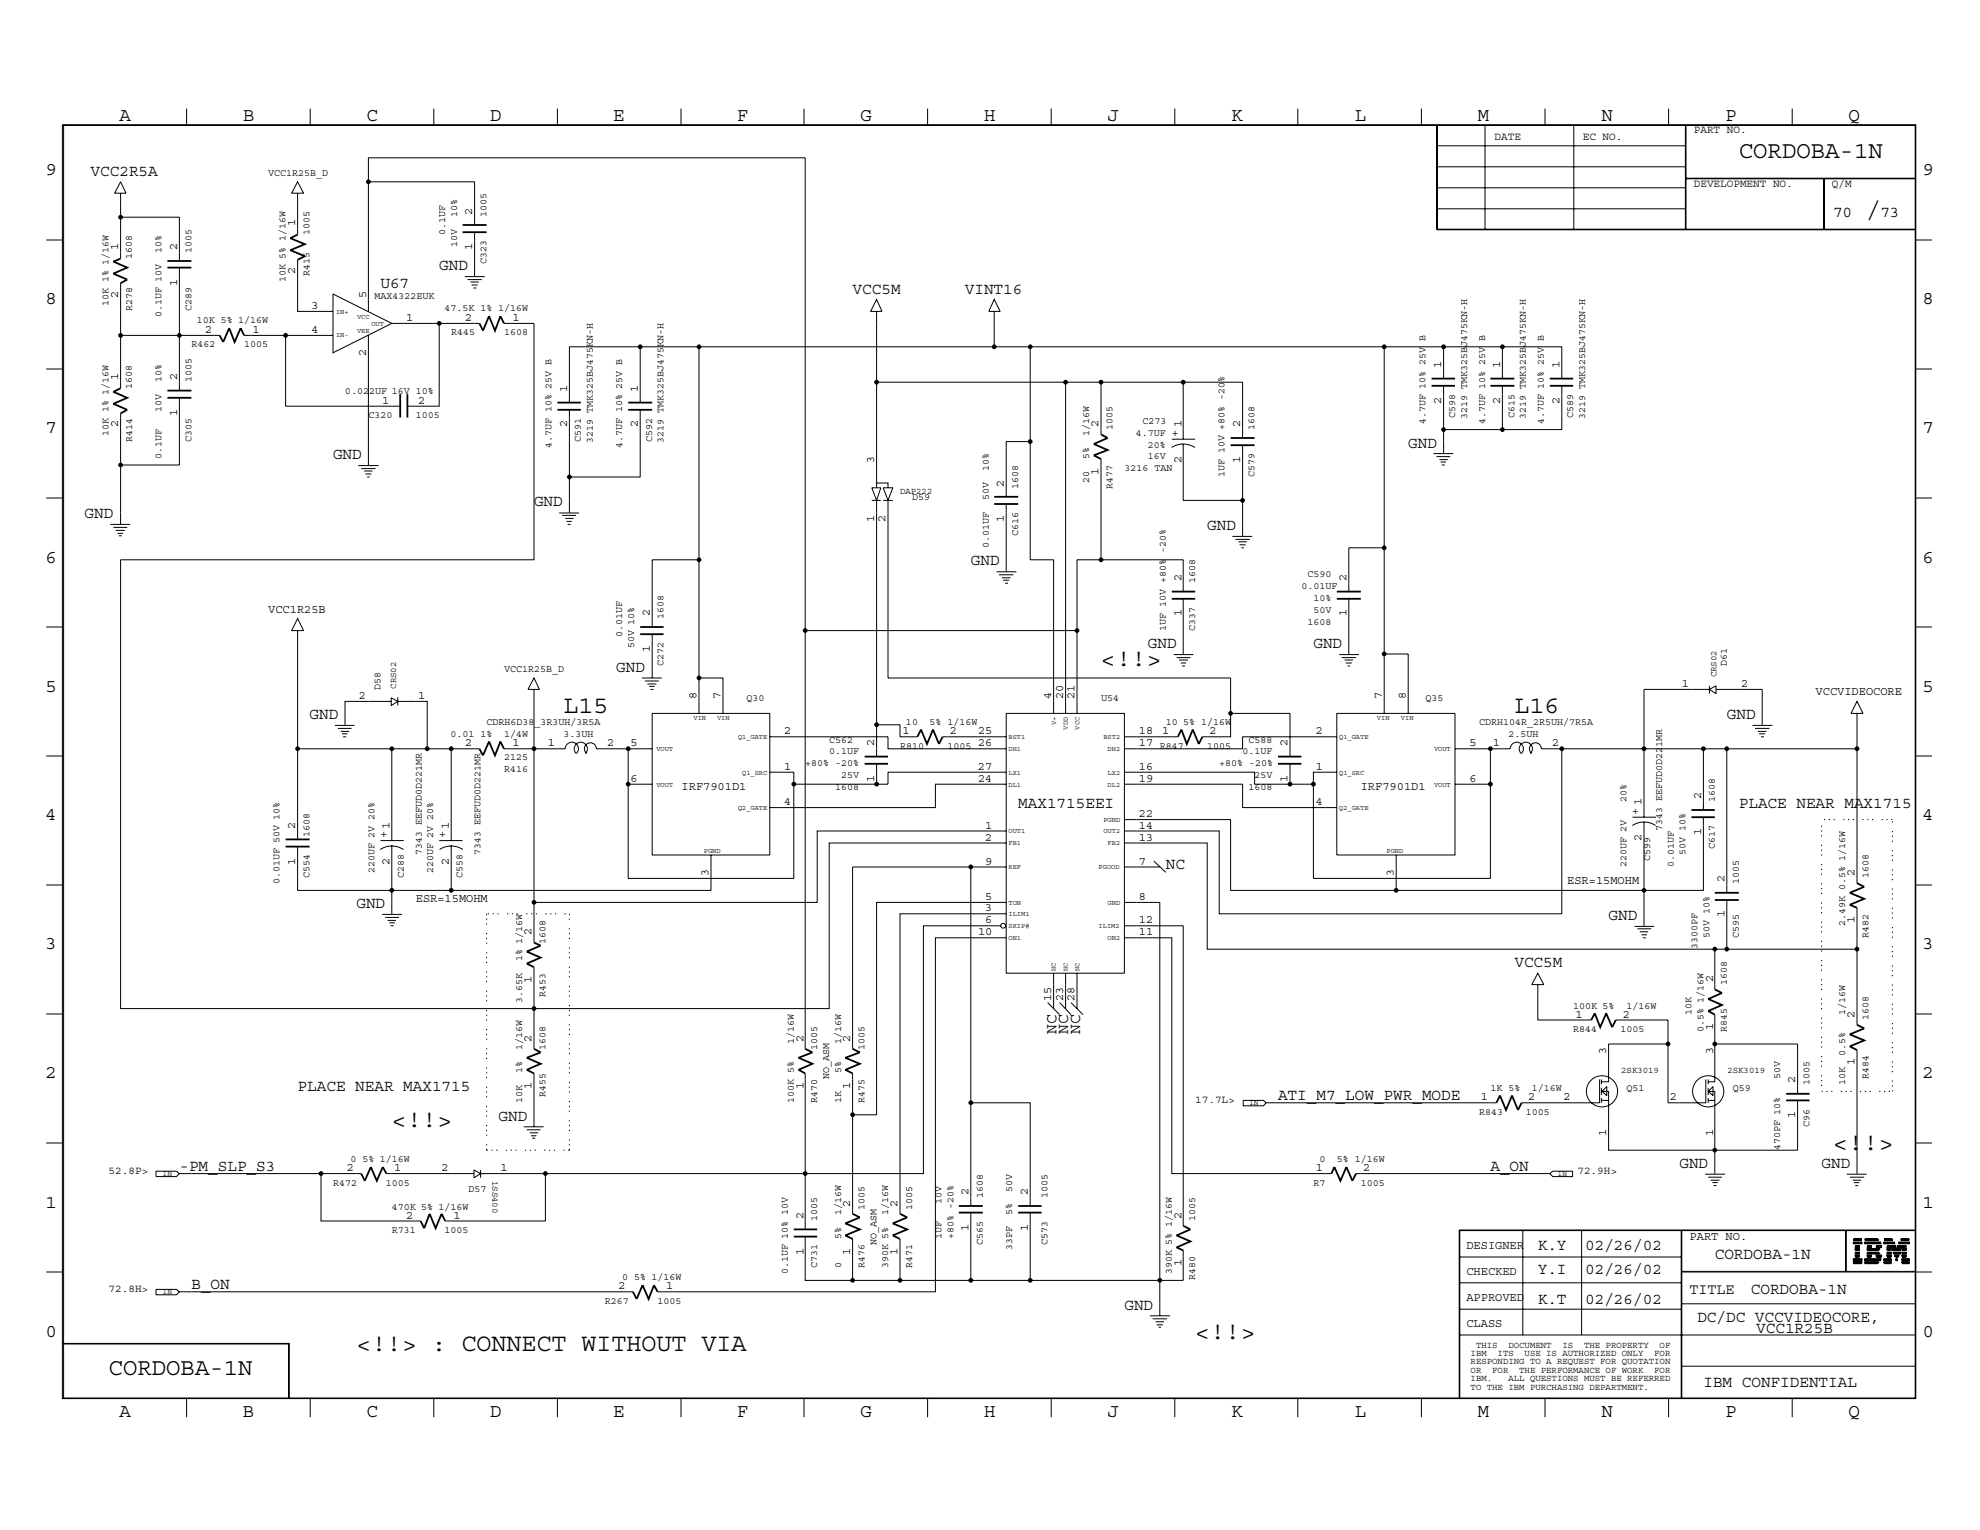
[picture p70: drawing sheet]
<svg xmlns="http://www.w3.org/2000/svg" width="279mm" height="216mm" viewBox="0 0 279 216" stroke-linecap="round" stroke-linejoin="round" font-family="sans-serif">
<defs><g id="words">
<g font-size="3.5">
<text x="155.4" y="94">&lt;!!&gt;</text>
<text x="79.5" y="100.7">L15</text>
<text x="213.7" y="100.7">L16</text>
<text x="55.3" y="159">&lt;!!&gt;</text>
<text x="258.7" y="162.3">&lt;!!&gt;</text>
<text x="50.3" y="190.7">&lt;!!&gt; : CONNECT WITHOUT VIA</text>
<text x="168.7" y="189">&lt;!!&gt;</text>
</g>
<g font-size="3.4">
<text x="245.4" y="22.3">CORDOBA-1N</text>
<text x="263.4" y="30.6">/</text>
<text x="15.3" y="194">CORDOBA-1N</text>
</g>
<g font-size="2.7">
<text x="16.8" y="17">A</text>
<text x="34.3" y="17">B</text>
<text x="51.7" y="17">C</text>
<text x="69.2" y="17">D</text>
<text x="86.5" y="17">E</text>
<text x="104" y="17">F</text>
<text x="121.4" y="17">G</text>
<text x="138.9" y="17">H</text>
<text x="156.3" y="17">J</text>
<text x="173.7" y="17">K</text>
<text x="191.2" y="17">L</text>
<text x="208.5" y="17">M</text>
<text x="226" y="17">N</text>
<text x="243.4" y="17">P</text>
<text x="260.9" y="17">Q</text>
<text x="6.4" y="24.7">9</text>
<text x="271.3" y="24.7">9</text>
<text x="6.4" y="42.9">8</text>
<text x="271.3" y="42.9">8</text>
<text x="6.4" y="61.1">7</text>
<text x="271.3" y="61.1">7</text>
<text x="6.4" y="79.4">6</text>
<text x="271.3" y="79.4">6</text>
<text x="6.4" y="97.6">5</text>
<text x="271.3" y="97.6">5</text>
<text x="6.4" y="115.7">4</text>
<text x="271.3" y="115.7">4</text>
<text x="6.4" y="133.9">3</text>
<text x="271.3" y="133.9">3</text>
<text x="6.4" y="152.1">2</text>
<text x="271.3" y="152.1">2</text>
<text x="6.4" y="170.4">1</text>
<text x="271.3" y="170.4">1</text>
<text x="6.4" y="188.6">0</text>
<text x="271.3" y="188.6">0</text>
<text x="16.8" y="200">A</text>
<text x="34.3" y="200">B</text>
<text x="51.7" y="200">C</text>
<text x="69.2" y="200">D</text>
<text x="86.5" y="200">E</text>
<text x="104" y="200">F</text>
<text x="121.4" y="200">G</text>
<text x="138.9" y="200">H</text>
<text x="156.3" y="200">J</text>
<text x="173.7" y="200">K</text>
<text x="191.2" y="200">L</text>
<text x="208.5" y="200">M</text>
<text x="226" y="200">N</text>
<text x="243.4" y="200">P</text>
<text x="260.9" y="200">Q</text>
</g>
<g font-size="2.3">
<text x="12.8" y="24.8">VCC2R5A</text>
<text x="258.7" y="30.6">70</text>
<text x="265.3" y="30.6">73</text>
<text x="53.7" y="40.6">U67</text>
<text x="62" y="38.1">GND</text>
<text x="120.3" y="41.5">VCC5M</text>
<text x="136.1" y="41.5">VINT16</text>
<text x="47" y="64.8">GND</text>
<text x="198.7" y="63.2">GND</text>
<text x="75.4" y="71.5">GND</text>
<text x="11.9" y="73.2">GND</text>
<text x="170.3" y="74.8">GND</text>
<text x="137" y="79.8">GND</text>
<text x="87" y="94.8">GND</text>
<text x="162" y="91.4">GND</text>
<text x="185.3" y="91.4">GND</text>
<text x="43.7" y="101.4">GND</text>
<text x="243.7" y="101.4">GND</text>
<text x="143.7" y="114">MAX1715EEI</text>
<text x="245.4" y="114">PLACE NEAR MAX1715</text>
<text x="164.5" y="122.7">NC</text>
<text x="50.3" y="128.1">GND</text>
<text x="227" y="129.8">GND</text>
<text x="213.7" y="136.5">VCC5M</text>
<text x="149.1" y="145.9" transform="rotate(-90 149.1 145.9)">NC</text>
<text x="150.7" y="145.9" transform="rotate(-90 150.7 145.9)">NC</text>
<text x="152.4" y="145.9" transform="rotate(-90 152.4 145.9)">NC</text>
<text x="42" y="154">PLACE NEAR MAX1715</text>
<text x="180.3" y="155.3">ATI_M7_LOW_PWR_MODE</text>
<text x="70.4" y="158.2">GND</text>
<text x="25.3" y="165.3">-PM_SLP_S3</text>
<text x="210.3" y="165.3">A_ON</text>
<text x="237" y="164.8">GND</text>
<text x="257" y="164.8">GND</text>
<text x="217" y="176.4">K.Y</text>
<text x="217" y="179.8">Y.I</text>
<text x="223.7" y="176.4">02/26/02</text>
<text x="223.7" y="179.8">02/26/02</text>
<text x="242" y="177.6">CORDOBA-1N</text>
<text x="27" y="181.9">B_ON</text>
<text x="158.7" y="184.8">GND</text>
<text x="217" y="184">K.T</text>
<text x="223.7" y="184">02/26/02</text>
<text x="247.1" y="182.6">CORDOBA-1N</text>
<text x="239.5" y="186.5">DC/DC VCCVIDEOCORE,</text>
<text x="247.8" y="188.1">VCC1R25B</text>
<text x="240.4" y="195.7">IBM CONFIDENTIAL</text>
</g>
<text font-size="2.1" x="238.4" y="182.5">TITLE</text>
<g font-size="1.7">
<text x="16.7" y="35.3" transform="rotate(-90 16.7 35.3)">1</text>
<text x="25" y="35.3" transform="rotate(-90 25 35.3)">2</text>
<text x="41.7" y="31.9" transform="rotate(-90 41.7 31.9)">1</text>
<text x="66.6" y="35.3" transform="rotate(-90 66.6 35.3)">1</text>
<text x="66.6" y="30.3" transform="rotate(-90 66.6 30.3)">2</text>
<text x="16.7" y="42" transform="rotate(-90 16.7 42)">2</text>
<text x="25" y="40.3" transform="rotate(-90 25 40.3)">1</text>
<text x="41.7" y="38.6" transform="rotate(-90 41.7 38.6)">2</text>
<text x="51.6" y="42" transform="rotate(-90 51.6 42)">5</text>
<text x="29" y="47">2</text>
<text x="35.6" y="47">1</text>
<text x="43.9" y="43.6">3</text>
<text x="43.9" y="47">4</text>
<text x="57.3" y="45.3">1</text>
<text x="65.6" y="45.3">2</text>
<text x="72.3" y="45.3">1</text>
<text x="16.7" y="53.6" transform="rotate(-90 16.7 53.6)">1</text>
<text x="25" y="53.6" transform="rotate(-90 25 53.6)">2</text>
<text x="51.6" y="50.3" transform="rotate(-90 51.6 50.3)">2</text>
<text x="203.4" y="52" transform="rotate(-90 203.4 52)">1</text>
<text x="211.7" y="52" transform="rotate(-90 211.7 52)">1</text>
<text x="220" y="52" transform="rotate(-90 220 52)">1</text>
<text x="25" y="58.7" transform="rotate(-90 25 58.7)">1</text>
<text x="53.9" y="57">1</text>
<text x="59" y="57">2</text>
<text x="80" y="55.3" transform="rotate(-90 80 55.3)">1</text>
<text x="90" y="55.3" transform="rotate(-90 90 55.3)">1</text>
<text x="203.4" y="57" transform="rotate(-90 203.4 57)">2</text>
<text x="211.7" y="57" transform="rotate(-90 211.7 57)">2</text>
<text x="220" y="57" transform="rotate(-90 220 57)">2</text>
<text x="16.7" y="60.3" transform="rotate(-90 16.7 60.3)">2</text>
<text x="80" y="60.3" transform="rotate(-90 80 60.3)">2</text>
<text x="90" y="60.3" transform="rotate(-90 90 60.3)">2</text>
<text x="123.4" y="65.3" transform="rotate(-90 123.4 65.3)">3</text>
<text x="155" y="60.3" transform="rotate(-90 155 60.3)">2</text>
<text x="166.2" y="61.6" transform="rotate(-90 166.2 61.6)">+</text>
<text x="166.7" y="65.3" transform="rotate(-90 166.7 65.3)">2</text>
<text x="166.7" y="60.3" transform="rotate(-90 166.7 60.3)">1</text>
<text x="175" y="65.3" transform="rotate(-90 175 65.3)">1</text>
<text x="175" y="60.3" transform="rotate(-90 175 60.3)">2</text>
<text x="141.6" y="68.7" transform="rotate(-90 141.6 68.7)">2</text>
<text x="155" y="67" transform="rotate(-90 155 67)">1</text>
<text x="123.4" y="73.7" transform="rotate(-90 123.4 73.7)">1</text>
<text x="125" y="73.7" transform="rotate(-90 125 73.7)">2</text>
<text x="141.6" y="73.7" transform="rotate(-90 141.6 73.7)">1</text>
<text x="166.7" y="82" transform="rotate(-90 166.7 82)">2</text>
<text x="190" y="82" transform="rotate(-90 190 82)">2</text>
<text x="37.8" y="86.4">VCC1R25B</text>
<text x="91.7" y="87" transform="rotate(-90 91.7 87)">2</text>
<text x="166.7" y="87" transform="rotate(-90 166.7 87)">1</text>
<text x="190" y="87" transform="rotate(-90 190 87)">1</text>
<text x="91.7" y="91.9" transform="rotate(-90 91.7 91.9)">1</text>
<text x="50.6" y="98.6">2</text>
<text x="59" y="98.6">1</text>
<text x="98.3" y="98.6" transform="rotate(-90 98.3 98.6)">8</text>
<text x="101.7" y="98.6" transform="rotate(-90 101.7 98.6)">7</text>
<text x="148.3" y="98.6" transform="rotate(-90 148.3 98.6)">4</text>
<text x="150" y="98.6" transform="rotate(-90 150 98.6)">20</text>
<text x="151.6" y="98.6" transform="rotate(-90 151.6 98.6)">21</text>
<text x="195" y="98.6" transform="rotate(-90 195 98.6)">7</text>
<text x="198.4" y="98.6" transform="rotate(-90 198.4 98.6)">8</text>
<text x="237.3" y="96.9">1</text>
<text x="245.7" y="96.9">2</text>
<text x="256.2" y="98.1">VCCVIDEOCORE</text>
<text x="65.6" y="105.3">2</text>
<text x="72.3" y="105.3">1</text>
<text x="77.3" y="105.3">1</text>
<text x="85.7" y="105.3">2</text>
<text x="89" y="105.3">5</text>
<text x="110.7" y="103.6">2</text>
<text x="123.4" y="105.3" transform="rotate(-90 123.4 105.3)">2</text>
<text x="127.3" y="103.6">1</text>
<text x="134" y="103.6">2</text>
<text x="138" y="103.6">25</text>
<text x="138" y="105.3">26</text>
<text x="160.7" y="105.3">17</text>
<text x="160.7" y="103.6">18</text>
<text x="164" y="103.6">1</text>
<text x="170.7" y="103.6">2</text>
<text x="181.7" y="105.3" transform="rotate(-90 181.7 105.3)">2</text>
<text x="185.7" y="103.6">2</text>
<text x="207.3" y="105.3">5</text>
<text x="210.7" y="105.3">1</text>
<text x="219" y="105.3">2</text>
<text x="89" y="110.3">6</text>
<text x="96.2" y="111.5">IRF7901D1</text>
<text x="110.7" y="113.6">4</text>
<text x="110.7" y="108.6">1</text>
<text x="123.4" y="110.3" transform="rotate(-90 123.4 110.3)">1</text>
<text x="138" y="108.6">27</text>
<text x="138" y="110.3">24</text>
<text x="160.7" y="110.3">19</text>
<text x="160.7" y="108.6">16</text>
<text x="181.7" y="110.3" transform="rotate(-90 181.7 110.3)">1</text>
<text x="185.7" y="113.6">4</text>
<text x="185.7" y="108.6">1</text>
<text x="192" y="111.5">IRF7901D1</text>
<text x="207.3" y="110.3">6</text>
<text x="231.6" y="113.6" transform="rotate(-90 231.6 113.6)">1</text>
<text x="240" y="112.8" transform="rotate(-90 240 112.8)">2</text>
<text x="41.7" y="117" transform="rotate(-90 41.7 117)">2</text>
<text x="54.5" y="118.3" transform="rotate(-90 54.5 118.3)">+1</text>
<text x="62.8" y="118.3" transform="rotate(-90 62.8 118.3)">+</text>
<text x="63.3" y="117" transform="rotate(-90 63.3 117)">1</text>
<text x="139" y="118.6">2</text>
<text x="139" y="117">1</text>
<text x="160.7" y="115.3">22</text>
<text x="160.7" y="118.6">13</text>
<text x="160.7" y="117">14</text>
<text x="231.1" y="115" transform="rotate(-90 231.1 115)">+</text>
<text x="231.6" y="118.6" transform="rotate(-90 231.6 118.6)">2</text>
<text x="240" y="117.9" transform="rotate(-90 240 117.9)">1</text>
<text x="41.7" y="122" transform="rotate(-90 41.7 122)">1</text>
<text x="54.9" y="122" transform="rotate(-90 54.9 122)">2</text>
<text x="63.3" y="122" transform="rotate(-90 63.3 122)">2</text>
<text x="100" y="123.6" transform="rotate(-90 100 123.6)">3</text>
<text x="139" y="122">9</text>
<text x="160.7" y="122">7</text>
<text x="196.7" y="123.6" transform="rotate(-90 196.7 123.6)">3</text>
<text x="221.1" y="124.8">ESR=15MOHM</text>
<text x="243.3" y="124.5" transform="rotate(-90 243.3 124.5)">2</text>
<text x="261.7" y="123.6" transform="rotate(-90 261.7 123.6)">2</text>
<text x="58.7" y="127.3">ESR=15MOHM</text>
<text x="75" y="132" transform="rotate(-90 75 132)">2</text>
<text x="138" y="132">10</text>
<text x="139" y="128.6">3</text>
<text x="139" y="127">5</text>
<text x="139" y="130.3">6</text>
<text x="160.7" y="132">11</text>
<text x="160.7" y="130.3">12</text>
<text x="160.7" y="127">8</text>
<text x="243.3" y="129.5" transform="rotate(-90 243.3 129.5)">1</text>
<text x="261.7" y="130.3" transform="rotate(-90 261.7 130.3)">1</text>
<text x="75" y="138.7" transform="rotate(-90 75 138.7)">1</text>
<text x="148.3" y="141.3" transform="rotate(-90 148.3 141.3)">15</text>
<text x="150" y="141.3" transform="rotate(-90 150 141.3)">23</text>
<text x="151.6" y="141.3" transform="rotate(-90 151.6 141.3)">28</text>
<text x="222.3" y="143.7">1</text>
<text x="229" y="143.7">2</text>
<text x="241.7" y="138.6" transform="rotate(-90 241.7 138.6)">2</text>
<text x="261.7" y="143.7" transform="rotate(-90 261.7 143.7)">2</text>
<text x="75" y="147" transform="rotate(-90 75 147)">2</text>
<text x="113.4" y="147" transform="rotate(-90 113.4 147)">2</text>
<text x="120" y="147" transform="rotate(-90 120 147)">2</text>
<text x="226.7" y="148.7" transform="rotate(-90 226.7 148.7)">3</text>
<text x="241.7" y="148.7" transform="rotate(-90 241.7 148.7)">3</text>
<text x="241.7" y="145.3" transform="rotate(-90 241.7 145.3)">1</text>
<text x="75" y="153.7" transform="rotate(-90 75 153.7)">1</text>
<text x="113.4" y="153.7" transform="rotate(-90 113.4 153.7)">1</text>
<text x="120" y="153.7" transform="rotate(-90 120 153.7)">1</text>
<text x="209" y="155.3">1</text>
<text x="215.6" y="155.3">2</text>
<text x="220.6" y="155.3">2</text>
<text x="235.6" y="155.3">2</text>
<text x="253.3" y="152.8" transform="rotate(-90 253.3 152.8)">2</text>
<text x="261.7" y="150.3" transform="rotate(-90 261.7 150.3)">1</text>
<text x="226.7" y="160.4" transform="rotate(-90 226.7 160.4)">1</text>
<text x="241.7" y="160.4" transform="rotate(-90 241.7 160.4)">1</text>
<text x="253.3" y="157.8" transform="rotate(-90 253.3 157.8)">1</text>
<text x="48.9" y="165.3">2</text>
<text x="55.6" y="165.3">1</text>
<text x="62.3" y="165.3">2</text>
<text x="70.6" y="165.3">1</text>
<text x="185.7" y="165.3">1</text>
<text x="192.4" y="165.3">2</text>
<text x="57.3" y="172">2</text>
<text x="64" y="172">1</text>
<text x="113.4" y="172" transform="rotate(-90 113.4 172)">2</text>
<text x="120" y="170.3" transform="rotate(-90 120 170.3)">2</text>
<text x="126.7" y="170.3" transform="rotate(-90 126.7 170.3)">2</text>
<text x="136.7" y="173.7" transform="rotate(-90 136.7 173.7)">1</text>
<text x="136.7" y="168.7" transform="rotate(-90 136.7 168.7)">2</text>
<text x="145" y="173.7" transform="rotate(-90 145 173.7)">1</text>
<text x="145" y="168.7" transform="rotate(-90 145 168.7)">2</text>
<text x="166.7" y="172" transform="rotate(-90 166.7 172)">2</text>
<text x="113.4" y="177" transform="rotate(-90 113.4 177)">1</text>
<text x="120" y="177" transform="rotate(-90 120 177)">1</text>
<text x="126.7" y="177" transform="rotate(-90 126.7 177)">1</text>
<text x="166.7" y="178.6" transform="rotate(-90 166.7 178.6)">1</text>
<text x="206.9" y="176.2">DESIGNER</text>
<text x="206.9" y="179.9">CHECKED</text>
<text x="238.4" y="175">PART NO.</text>
<text x="87.3" y="181.9">2</text>
<text x="94" y="181.9">1</text>
<text x="206.9" y="183.6">APPROVED</text>
<text x="206.9" y="187.2">CLASS</text>
</g>
<g font-size="1.6">
<text x="210.9" y="19.8">DATE</text>
<text x="223.4" y="19.8">EC NO.</text>
<text x="239" y="18.8">PART NO.</text>
<text x="239" y="26.4">DEVELOPMENT NO.</text>
<text x="258.5" y="26.4">Q/M</text>
<text x="168.7" y="155.6">17.7L&gt;</text>
<text x="15.3" y="165.6">52.8P&gt;</text>
<text x="222.6" y="165.6">72.9H&gt;</text>
<text x="15.3" y="182.3">72.8H&gt;</text>
</g>
<g font-size="1.4">
<text x="37.8" y="24.8">VCC1R25B_D</text>
<text x="22.8" y="35.6" transform="rotate(-90 22.8 35.6)">10%</text>
<text x="27" y="35.6" transform="rotate(-90 27 35.6)">1005</text>
<text x="43.7" y="33.2" transform="rotate(-90 43.7 33.2)">1005</text>
<text x="62.8" y="33.1" transform="rotate(-90 62.8 33.1)">0.1UF</text>
<text x="64.5" y="34.8" transform="rotate(-90 64.5 34.8)">10V</text>
<text x="64.5" y="30.6" transform="rotate(-90 64.5 30.6)">10%</text>
<text x="68.7" y="30.6" transform="rotate(-90 68.7 30.6)">1005</text>
<text x="18.6" y="36.5" transform="rotate(-90 18.6 36.5)">1608</text>
<text x="40.3" y="39.8" transform="rotate(-90 40.3 39.8)">10K 5% 1/16W</text>
<text x="43.7" y="38.9" transform="rotate(-90 43.7 38.9)">R415</text>
<text x="68.7" y="37.3" transform="rotate(-90 68.7 37.3)">C323</text>
<text x="15.3" y="43.2" transform="rotate(-90 15.3 43.2)">10K 1% 1/16W</text>
<text x="18.6" y="43.9" transform="rotate(-90 18.6 43.9)">R278</text>
<text x="22.8" y="44.8" transform="rotate(-90 22.8 44.8)">0.1UF 10V</text>
<text x="27" y="43.9" transform="rotate(-90 27 43.9)">C289</text>
<text x="27.8" y="45.6">10K 5% 1/16W</text>
<text x="52.8" y="42.2">MAX4322EUK</text>
<text x="62.7" y="43.9">47.5K 1% 1/16W</text>
<text x="63.7" y="47.3">R445</text>
<text x="71.1" y="47.3">1608</text>
<text x="22.8" y="53.9" transform="rotate(-90 22.8 53.9)">10%</text>
<text x="27" y="53.9" transform="rotate(-90 27 53.9)">1005</text>
<text x="27" y="48.9">R462</text>
<text x="34.5" y="48.9">1005</text>
<text x="201.2" y="48.2" transform="rotate(-90 201.2 48.2)">B</text>
<text x="209.6" y="48.2" transform="rotate(-90 209.6 48.2)">B</text>
<text x="217.8" y="48.2" transform="rotate(-90 217.8 48.2)">B</text>
<text x="18.6" y="54.9" transform="rotate(-90 18.6 54.9)">1608</text>
<text x="22.8" y="58.2" transform="rotate(-90 22.8 58.2)">10V</text>
<text x="48.7" y="55.6">0.022UF 16V 10%</text>
<text x="52" y="58.9">C320</text>
<text x="58.7" y="58.9">1005</text>
<text x="161.2" y="59.8">C273</text>
<text x="201.2" y="59.9" transform="rotate(-90 201.2 59.9)">4.7UF 10% 25V</text>
<text x="205.3" y="58.9" transform="rotate(-90 205.3 58.9)">C598</text>
<text x="207" y="59.2" transform="rotate(-90 207 59.2)">3219 TMK325BJ475KN-H</text>
<text x="209.5" y="59.9" transform="rotate(-90 209.5 59.9)">4.7UF 10% 25V</text>
<text x="213.7" y="58.9" transform="rotate(-90 213.7 58.9)">C615</text>
<text x="215.3" y="59.2" transform="rotate(-90 215.3 59.2)">3219 TMK325BJ475KN-H</text>
<text x="217.8" y="59.9" transform="rotate(-90 217.8 59.9)">4.7UF 10% 25V</text>
<text x="222" y="58.9" transform="rotate(-90 222 58.9)">C589</text>
<text x="223.7" y="59.2" transform="rotate(-90 223.7 59.2)">3219 TMK325BJ475KN-H</text>
<text x="15.3" y="61.5" transform="rotate(-90 15.3 61.5)">10K 1% 1/16W</text>
<text x="18.6" y="62.3" transform="rotate(-90 18.6 62.3)">R414</text>
<text x="22.8" y="64.8" transform="rotate(-90 22.8 64.8)">0.1UF</text>
<text x="27" y="62.3" transform="rotate(-90 27 62.3)">C305</text>
<text x="77.8" y="63.2" transform="rotate(-90 77.8 63.2)">4.7UF 10% 25V B</text>
<text x="82" y="62.3" transform="rotate(-90 82 62.3)">C591</text>
<text x="83.7" y="62.6" transform="rotate(-90 83.7 62.6)">3219 TMK325BJ475KN-H</text>
<text x="87.8" y="63.2" transform="rotate(-90 87.8 63.2)">4.7UF 10% 25V B</text>
<text x="92" y="62.3" transform="rotate(-90 92 62.3)">C592</text>
<text x="93.6" y="62.6" transform="rotate(-90 93.6 62.6)">3219 TMK325BJ475KN-H</text>
<text x="153.7" y="64.8" transform="rotate(-90 153.7 64.8)">5%</text>
<text x="153.7" y="61.5" transform="rotate(-90 153.7 61.5)">1/16W</text>
<text x="157" y="60.6" transform="rotate(-90 157 60.6)">1005</text>
<text x="160.3" y="61.5">4.7UF</text>
<text x="162" y="64.8">16V</text>
<text x="162" y="63.2">20%</text>
<text x="177" y="60.6" transform="rotate(-90 177 60.6)">1608</text>
<text x="128.7" y="70.6">D59</text>
<text x="139.5" y="70.6" transform="rotate(-90 139.5 70.6)">50V</text>
<text x="139.5" y="66.5" transform="rotate(-90 139.5 66.5)">10%</text>
<text x="143.7" y="69" transform="rotate(-90 143.7 69)">1608</text>
<text x="153.7" y="68.2" transform="rotate(-90 153.7 68.2)">20</text>
<text x="157" y="69" transform="rotate(-90 157 69)">R477</text>
<text x="158.7" y="66.5">3216 TAN</text>
<text x="172.8" y="67.3" transform="rotate(-90 172.8 67.3)">1UF 10V +80% -20%</text>
<text x="177" y="67.3" transform="rotate(-90 177 67.3)">C579</text>
<text x="139.5" y="77.3" transform="rotate(-90 139.5 77.3)">0.01UF</text>
<text x="143.7" y="75.6" transform="rotate(-90 143.7 75.6)">C616</text>
<text x="168.7" y="82.3" transform="rotate(-90 168.7 82.3)">1608</text>
<text x="183.6" y="83.1">0.01UF</text>
<text x="184.5" y="81.4">C590</text>
<text x="87.8" y="89.8" transform="rotate(-90 87.8 89.8)">0.01UF</text>
<text x="93.6" y="87.3" transform="rotate(-90 93.6 87.3)">1608</text>
<text x="164.5" y="89" transform="rotate(-90 164.5 89)">1UF 10V +80% -20%</text>
<text x="168.7" y="89" transform="rotate(-90 168.7 89)">C337</text>
<text x="184.5" y="88.1">1608</text>
<text x="185.3" y="86.4">50V</text>
<text x="185.3" y="84.8">10%</text>
<text x="71.1" y="94.8">VCC1R25B_D</text>
<text x="89.5" y="91.4" transform="rotate(-90 89.5 91.4)">50V 10%</text>
<text x="93.6" y="94" transform="rotate(-90 93.6 94)">C272</text>
<text x="243.7" y="94" transform="rotate(-90 243.7 94)">D61</text>
<text x="53.7" y="97.4" transform="rotate(-90 53.7 97.4)">D58</text>
<text x="105.3" y="99">Q30</text>
<text x="155.4" y="99">U54</text>
<text x="201.2" y="99">Q35</text>
<text x="63.6" y="104">0.01</text>
<text x="67.8" y="104">1%</text>
<text x="68.7" y="102.3">CDRH6D38_3R3UH/3R5A</text>
<text x="71.1" y="104">1/4W</text>
<text x="71.1" y="107.3">2125</text>
<text x="79.5" y="104">3.3UH</text>
<text x="117" y="104.8">C562</text>
<text x="117" y="106.4">0.1UF</text>
<text x="127" y="105.7">R810</text>
<text x="127.8" y="102.3">10</text>
<text x="131.1" y="102.3">5% 1/16W</text>
<text x="133.7" y="105.7">1005</text>
<text x="163.7" y="105.7">R847</text>
<text x="164.5" y="102.3">10</text>
<text x="167" y="102.3">5% 1/16W</text>
<text x="170.3" y="105.7">1005</text>
<text x="175.3" y="106.4">0.1UF</text>
<text x="176.2" y="104.8">C588</text>
<text x="208.7" y="102.3">CDRH104R_2R5UH/7R5A</text>
<text x="212.9" y="104">2.5UH</text>
<text x="71.1" y="109">R416</text>
<text x="113.6" y="108.1">+80% -20%</text>
<text x="117.9" y="111.5">1608</text>
<text x="118.7" y="109.8">25V</text>
<text x="172" y="108.1">+80% -20%</text>
<text x="176.2" y="111.5">1608</text>
<text x="177" y="109.8">25V</text>
<text x="229.5" y="113.2" transform="rotate(-90 229.5 113.2)">20%</text>
<text x="242" y="113.1" transform="rotate(-90 242 113.1)">1608</text>
<text x="43.7" y="118.1" transform="rotate(-90 43.7 118.1)">1608</text>
<text x="234.5" y="117.3" transform="rotate(-90 234.5 117.3)">7343 EEFUD0D221MR</text>
<text x="242" y="119.8" transform="rotate(-90 242 119.8)">C617</text>
<text x="39.5" y="124.8" transform="rotate(-90 39.5 124.8)">0.01UF 50V 10%</text>
<text x="43.7" y="124" transform="rotate(-90 43.7 124)">C554</text>
<text x="52.8" y="123.2" transform="rotate(-90 52.8 123.2)">220UF 2V 20%</text>
<text x="57" y="124" transform="rotate(-90 57 124)">C288</text>
<text x="59.5" y="120.6" transform="rotate(-90 59.5 120.6)">7343 EEFUD0D221MR</text>
<text x="61.1" y="123.2" transform="rotate(-90 61.1 123.2)">220UF 2V 20%</text>
<text x="65.3" y="124" transform="rotate(-90 65.3 124)">C558</text>
<text x="67.8" y="120.6" transform="rotate(-90 67.8 120.6)">7343 EEFUD0D221MR</text>
<text x="229.5" y="122.3" transform="rotate(-90 229.5 122.3)">220UF 2V</text>
<text x="232.8" y="121.5" transform="rotate(-90 232.8 121.5)">C599</text>
<text x="236.2" y="122.3" transform="rotate(-90 236.2 122.3)">0.01UF</text>
<text x="237.8" y="120.6" transform="rotate(-90 237.8 120.6)">50V 10%</text>
<text x="245.4" y="124.8" transform="rotate(-90 245.4 124.8)">1005</text>
<text x="263.7" y="124" transform="rotate(-90 263.7 124)">1608</text>
<text x="260.3" y="130.6" transform="rotate(-90 260.3 130.6)">2.49K 0.5% 1/16W</text>
<text x="73.7" y="135.6" transform="rotate(-90 73.7 135.6)">1% 1/16W</text>
<text x="77" y="133.2" transform="rotate(-90 77 133.2)">1608</text>
<text x="239.5" y="133.9" transform="rotate(-90 239.5 133.9)">3300PF</text>
<text x="241.2" y="132.3" transform="rotate(-90 241.2 132.3)">50V 10%</text>
<text x="245.4" y="132.3" transform="rotate(-90 245.4 132.3)">C595</text>
<text x="263.7" y="132.3" transform="rotate(-90 263.7 132.3)">R482</text>
<text x="73.7" y="141.5" transform="rotate(-90 73.7 141.5)">3.65K</text>
<text x="77" y="140.6" transform="rotate(-90 77 140.6)">R453</text>
<text x="222" y="142.3">100K 5%</text>
<text x="229.5" y="142.3">1/16W</text>
<text x="238.7" y="143.2" transform="rotate(-90 238.7 143.2)">10K</text>
<text x="243.7" y="138.9" transform="rotate(-90 243.7 138.9)">1608</text>
<text x="260.3" y="143.2" transform="rotate(-90 260.3 143.2)">1/16W</text>
<text x="263.7" y="143.9" transform="rotate(-90 263.7 143.9)">1608</text>
<text x="73.7" y="148.2" transform="rotate(-90 73.7 148.2)">1/16W</text>
<text x="77" y="148.2" transform="rotate(-90 77 148.2)">1608</text>
<text x="112" y="147.3" transform="rotate(-90 112 147.3)">1/16W</text>
<text x="115.3" y="148.2" transform="rotate(-90 115.3 148.2)">1005</text>
<text x="118.7" y="147.3" transform="rotate(-90 118.7 147.3)">1/16W</text>
<text x="122" y="148.2" transform="rotate(-90 122 148.2)">1005</text>
<text x="222" y="145.6">R844</text>
<text x="228.7" y="145.6">1005</text>
<text x="240.4" y="145.6" transform="rotate(-90 240.4 145.6)">0.5% 1/16W</text>
<text x="243.7" y="145.6" transform="rotate(-90 243.7 145.6)">R845</text>
<text x="260.3" y="149" transform="rotate(-90 260.3 149)">0.5%</text>
<text x="73.7" y="155.6" transform="rotate(-90 73.7 155.6)">10K</text>
<text x="73.7" y="151.5" transform="rotate(-90 73.7 151.5)">1%</text>
<text x="77" y="154.8" transform="rotate(-90 77 154.8)">R455</text>
<text x="112" y="155.6" transform="rotate(-90 112 155.6)">100K 5%</text>
<text x="115.3" y="155.6" transform="rotate(-90 115.3 155.6)">R470</text>
<text x="117" y="152.3" transform="rotate(-90 117 152.3)">NO_ASM</text>
<text x="118.7" y="155.6" transform="rotate(-90 118.7 155.6)">1K</text>
<text x="118.7" y="151.5" transform="rotate(-90 118.7 151.5)">5%</text>
<text x="122" y="155.6" transform="rotate(-90 122 155.6)">R475</text>
<text x="210.3" y="154">1K 5%</text>
<text x="216.2" y="154">1/16W</text>
<text x="229.5" y="154">Q51</text>
<text x="244.5" y="154">Q59</text>
<text x="251.2" y="152.3" transform="rotate(-90 251.2 152.3)">50V</text>
<text x="255.4" y="153.2" transform="rotate(-90 255.4 153.2)">1005</text>
<text x="260.3" y="153.2" transform="rotate(-90 260.3 153.2)">10K</text>
<text x="263.7" y="152.3" transform="rotate(-90 263.7 152.3)">R484</text>
<text x="208.7" y="157.3">R843</text>
<text x="215.3" y="157.3">1005</text>
<text x="255.4" y="159" transform="rotate(-90 255.4 159)">C96</text>
<text x="47" y="167.3">R472</text>
<text x="49.4" y="164">0</text>
<text x="51.1" y="164">5% 1/16W</text>
<text x="54.4" y="167.3">1005</text>
<text x="185.3" y="167.3">R7</text>
<text x="186.2" y="164">0</text>
<text x="188.6" y="164">5% 1/16W</text>
<text x="192" y="167.3">1005</text>
<text x="251.2" y="162.3" transform="rotate(-90 251.2 162.3)">470PF 10%</text>
<text x="55.3" y="170.7">470K 5% 1/16W</text>
<text x="55.3" y="174">R731</text>
<text x="62.7" y="174">1005</text>
<text x="66.1" y="168.1">D57</text>
<text x="115.3" y="172.3" transform="rotate(-90 115.3 172.3)">1005</text>
<text x="118.7" y="171.4" transform="rotate(-90 118.7 171.4)">1/16W</text>
<text x="122" y="170.7" transform="rotate(-90 122 170.7)">1005</text>
<text x="125.3" y="171.4" transform="rotate(-90 125.3 171.4)">1/16W</text>
<text x="128.7" y="170.7" transform="rotate(-90 128.7 170.7)">1005</text>
<text x="132.8" y="169.8" transform="rotate(-90 132.8 169.8)">10V</text>
<text x="138.7" y="169" transform="rotate(-90 138.7 169)">1608</text>
<text x="142.8" y="171.5" transform="rotate(-90 142.8 171.5)">5%</text>
<text x="142.8" y="168.1" transform="rotate(-90 142.8 168.1)">50V</text>
<text x="147.8" y="169" transform="rotate(-90 147.8 169)">1005</text>
<text x="168.7" y="172.3" transform="rotate(-90 168.7 172.3)">1005</text>
<text x="111.2" y="179.8" transform="rotate(-90 111.2 179.8)">0.1UF 10% 10V</text>
<text x="115.3" y="179" transform="rotate(-90 115.3 179)">C731</text>
<text x="118.7" y="179" transform="rotate(-90 118.7 179)">0</text>
<text x="118.7" y="174.8" transform="rotate(-90 118.7 174.8)">5%</text>
<text x="122" y="179" transform="rotate(-90 122 179)">R476</text>
<text x="123.7" y="175.7" transform="rotate(-90 123.7 175.7)">NO_ASM</text>
<text x="125.3" y="179" transform="rotate(-90 125.3 179)">390K 5%</text>
<text x="128.7" y="179" transform="rotate(-90 128.7 179)">R471</text>
<text x="132.8" y="174.8" transform="rotate(-90 132.8 174.8)">1UF</text>
<text x="134.5" y="174.8" transform="rotate(-90 134.5 174.8)">+80% -20%</text>
<text x="138.7" y="175.7" transform="rotate(-90 138.7 175.7)">C565</text>
<text x="142.8" y="176.4" transform="rotate(-90 142.8 176.4)">33PF</text>
<text x="147.8" y="175.7" transform="rotate(-90 147.8 175.7)">C573</text>
<text x="165.4" y="179.8" transform="rotate(-90 165.4 179.8)">390K 5% 1/16W</text>
<text x="85.3" y="184">R267</text>
<text x="87.8" y="180.7">0</text>
<text x="89.5" y="180.7">5% 1/16W</text>
<text x="92.8" y="184">1005</text>
<text x="168.7" y="180.7" transform="rotate(-90 168.7 180.7)">R480</text>
</g>
<g font-size="1.3">
<text x="127" y="69.8">DAP222</text>
<text x="242.2" y="95.6" transform="rotate(-90 242.2 95.6)">CRS02</text>
<text x="55.9" y="97.2" transform="rotate(-90 55.9 97.2)">CRS02</text>
<text x="228.8" y="151.5">2SK3019</text>
<text x="243.8" y="151.5">2SK3019</text>
<text x="69.5" y="166.6" transform="rotate(90 69.5 166.6)">1SS400</text>
<text x="207.5" y="191.3">IBM</text>
<text x="208.3" y="190.2">THIS</text>
<text x="211.3" y="191.3">ITS</text>
<text x="212.9" y="190.2">DOCUMENT</text>
<text x="215.1" y="191.3">USE IS AUTHORIZED ONLY</text>
<text x="220.5" y="190.2">IS</text>
<text x="223.5" y="190.2">THE PROPERTY</text>
<text x="233.4" y="191.3">FOR</text>
<text x="234.2" y="190.2">OF</text>
<text x="207.5" y="192.5">RESPONDING TO A REQUEST FOR QUOTATION</text>
<text x="207.5" y="193.7">OR</text>
<text x="207.5" y="194.9">IBM.</text>
<text x="207.5" y="196.1">TO THE IBM PURCHASING DEPARTMENT.</text>
<text x="210.6" y="193.7">FOR</text>
<text x="212.9" y="194.9">ALL QUESTIONS MUST BE REFERRED</text>
<text x="214.4" y="193.7">THE PERFORMANCE OF WORK</text>
<text x="233.4" y="193.7">FOR</text>
</g>
<g font-size="1.1">
<text x="176.3" y="155.9">IN</text>
<text x="22.9" y="165.9">IN</text>
<text x="219.8" y="165.9">IN</text>
<text x="22.9" y="182.5">IN</text>
</g>
<g font-size="1">
<text x="47.4" y="47.6">IN-</text>
<text x="47.4" y="44.3">IN+</text>
<text x="50.4" y="47">VEE</text>
<text x="50.4" y="45">VCC</text>
<text x="52.4" y="46">OUT</text>
<text x="97.9" y="101.6">VIN</text>
<text x="101.2" y="101.6">VIN</text>
<text x="194.3" y="101.6">VIN</text>
<text x="197.7" y="101.6">VIN</text>
<text x="92.6" y="106">VOUT</text>
<text x="104.1" y="104.3">Q1_GATE</text>
<text x="142.3" y="104.3">BST1</text>
<text x="142.3" y="106">DH1</text>
<text x="149" y="102.3" transform="rotate(-90 149 102.3)">V+</text>
<text x="150.7" y="103" transform="rotate(-90 150.7 103)">VDD</text>
<text x="152.3" y="103" transform="rotate(-90 152.3 103)">VCC</text>
<text x="155.7" y="104.3">BST2</text>
<text x="156.3" y="106">DH2</text>
<text x="189" y="104.3">Q1_GATE</text>
<text x="202.4" y="106">VOUT</text>
<text x="92.6" y="111">VOUT</text>
<text x="104.7" y="109.3">Q1_SRC</text>
<text x="142.3" y="109.3">LX1</text>
<text x="142.3" y="111">DL1</text>
<text x="156.3" y="109.3">LX2</text>
<text x="156.3" y="111">DL2</text>
<text x="189" y="109.3">Q1_SRC</text>
<text x="202.4" y="111">VOUT</text>
<text x="104.1" y="114.3">Q2_GATE</text>
<text x="142.3" y="117.6">OUT1</text>
<text x="142.3" y="119.3">FB1</text>
<text x="155.7" y="116">PGND</text>
<text x="155.7" y="117.6">OUT2</text>
<text x="156.3" y="119.3">FB2</text>
<text x="189" y="114.3">Q2_GATE</text>
<text x="99.3" y="120.3">PGND</text>
<text x="142.3" y="122.6">REF</text>
<text x="155" y="122.6">PGOOD</text>
<text x="195.7" y="120.3">PGND</text>
<text x="142.3" y="127.7">TON</text>
<text x="142.3" y="129.3">ILIM1</text>
<text x="142.3" y="131">SKIP#</text>
<text x="155" y="131">ILIM2</text>
<text x="156.3" y="127.7">GND</text>
<text x="142.3" y="132.7">ON1</text>
<text x="149" y="137" transform="rotate(-90 149 137)">NC</text>
<text x="150.7" y="137" transform="rotate(-90 150.7 137)">NC</text>
<text x="152.3" y="137" transform="rotate(-90 152.3 137)">NC</text>
<text x="156.3" y="132.7">ON2</text>
</g>
</g></defs>
<g fill="none" stroke="#000" stroke-width=".14">
<path d="M8.8 17.6h261.5v179.8h-261.5zM9 17.7h261.3v179.6h-261.3zM26.3 15.3v2.3M43.8 15.3v2.3M61.2 15.3v2.3M78.7 15.3v2.3M96.1 15.3v2.3M113.5 15.3v2.3M130.9 15.3v2.3M148.3 15.3v2.3M165.8 15.3v2.3M183.1 15.3v2.3"/>
<path d="M200.6 15.3v2.3M202.8 17.6v14.8h67.5M209.5 17.6v14.8M218 15.3v2.3M222.1 17.6v14.8M235.5 15.3v2.3M237.8 17.6v14.8M237.9 17.6v14.8M252.9 15.3v2.3M6.5 33.9h2.3M17 25.7l.8 1.6h-1.6zM17 27.3v9.2"/>
<path d="M17 40v14.8M17 30.6h8.3v6.2M25.3 37.8v17.3M42 25.7l.8 1.6h-1.7zM42 36.7v7.2h5M42 27.3v5.8M52 25.7v-3.4h61.6v125.7M65.6 39h2.8M66 39.5h2M66.4 39.8h1.2M67 31.7v-6h-15v18.2M67 32.8v6.1"/>
<path d="M202.8 32.3h67.5M202.8 29.5h35M202.8 26.5h35M202.8 23.5h35M202.8 20.6h35M237.8 25.2h32.5M237.8 25.1h32.5M257.4 25.2v7.2M270.3 33.9h2.3M6.5 52.1h2.3M17 47.3h14M25.3 56.1v9.5h-8.3v-7.3"/>
<path d="M34.5 47.3h5.8M47 41.5l8.3 4.1-8.3 4.2zM47 47.3h-6.7v10h16.2M52 47.3v18.3M55.3 45.6h12.3M62 45.6v11.7h-4.5M66.5 40.2h.9M66.8 40.6h.4M71.1 45.6h4.3v33.4h-58.4v63.3h100v-23.3h25M80.3 57.8v9.5h10v-9.5M90.3 48.9v7.9M98.6 48.9v51.8"/>
<path d="M123.7 42.2l.8 1.7h-1.6zM123.7 43.9v10h26.7M123.7 53.9v14.9M140.3 42.2l.8 1.7h-1.6zM140.3 43.9v5M145.4 48.9v30.1h3.3v21.7M150.4 53.9v46.8M150.4 53.9h24.9v7.9M155.4 53.9v7.4M167 53.9v8.1M195.3 48.9v28.4M203.7 54.4v6.2h8.3"/>
<path d="M203.7 48.9v4.5M212 48.9v4.5M212 54.4v6.2M220.4 53.4v-4.5h-140.1v7.9M220.4 54.4v6.2h-8.4M270.3 52.1h2.3M6.5 70.3h2.3M15.6 74h2.8M16 74.4h1.9M16.3 74.8h1.3M16.6 75.3h.8M16.8 75.6h.4"/>
<path d="M17 65.6v8.4M50.5 65.7h2.9M51 66.1h2M51.4 66.5h1.2M51.6 66.9h.8M51.8 67.3h.4M78.9 72.4h2.8M79.3 72.7h2M79.8 73.2h1.1M79.9 73.6h.8M80.1 74h.4M80.3 67.3v5"/>
<path d="M98.6 79h-6.6v9.5M123 70.6h1.3M123 68.8h1.3l-.6 1.8zM123.7 68.2h1.6v.6M123.7 70.6v36.2M124.6 70.6h1.4M124.6 68.8h1.4l-.7 1.8zM125.3 70.6v25.1h48.4v5M142 71.1v9.5M145.4 62.3h-3.4v7.8M155.4 64.8v14.2M165.3 63.2a2.96 2.96 0 0 1 3.3 0"/>
<path d="M165.4 62h3.3M167 62.7v7.9h8.3M173.9 75.7h2.8M174.3 76.1h2.1M174.8 76.5h1.1M174.9 76.9h.9M175.2 77.3h.3M175.3 62.8v12.8M202.3 64h2.8M202.7 64.4h1.9M203.1 64.9h1.2M203.3 65.2h.7"/>
<path d="M203.5 65.6h.4M203.7 60.6v3.3M270.3 70.3h2.3M6.5 88.5h2.3M42 87.3l.8 1.7h-1.7zM42 89v29.4M55.2 98.5l.9 .5-.9 .6zM55.2 99h-6.5v3.3M56.1 99h4.2v6.7M56.1 98.4v1.2M75.4 95.7l.7 1.6h-1.6zM75.4 97.3v8.4h-4.3"/>
<path d="M90.6 95.7h2.8M91 96.1h2M91.4 96.5h1.2M91.6 96.9h.8M91.8 97.3h.4M92 89.5v6.2M98.6 95.7h3.4v5M113.6 89h38.4M140.6 80.7h2.8M141 81.1h2M141.4 81.5h1.2M141.6 81.9h.8"/>
<path d="M141.8 82.3h.4M165.6 92.4h2.8M166 92.8h2M166.4 93.1h1.2M166.6 93.6h.8M166.8 94h.4M167 83.5v-4.5h-15v21.7M167 84.5v7.8M189 92.4h2.8M189.3 92.8h2M189.7 93.1h1.2M189.9 93.6h.9"/>
<path d="M190.2 94h.3M190.3 83.5v-6.2h5v15M190.3 84.5v7.8M195.3 92.3h3.4v8.4M195.3 92.3v8.4M241.2 97.3l.9-.5v1.1zM241.2 97.3h-9.2v18M241.2 96.8v1.1M242.1 97.3h6.6v5M262 99l.9 1.7h-1.7zM270.3 88.5h2.3M6.5 106.7h2.3"/>
<path d="M42 119.5v6.1h58.3v-5M42 105.7h25.6M47.2 102.4h2.8M47.7 102.8h1.9M48.1 103.2h1.2M48.3 103.5h.7M48.4 104h.5M53.6 119.9a2.96 2.96 0 0 1 3.3 0M53.7 118.6h3.3M55.3 105.7v12.9M55.3 119.3v9.6M62 118.6h3.3"/>
<path d="M62 119.9a2.96 2.96 0 0 1 3.3 0M63.7 105.7v12.9M63.7 119.3v6.3M81.3 106.3a.93 .93 0 0 1 0-1.3 .93 .93 0 0 1 1.3 0 .93 .93 0 0 1 0 1.3M81.3 106.3a.93 .93 0 0 0-.3-1.5 .93 .93 0 0 0-1.2 .9h-4.4v27.3M88.6 110.7h3.4M88.6 105.7v18.3h23.4v-15h-3.4M92 105.7h-7.8a.85 .85 0 0 0-1.2-.8 .85 .85 0 0 0-.2 1.4M92 100.7h16.6v19.9h-16.6zM108.6 104h16.7v1.7h16.7M123.7 102.3h3.3v1.7h2.5M123.7 107.8v2.9"/>
<path d="M133 104h9M142 110.7h-10v3.3h-23.4M142 117.3h-26.7v10h-39.9M142 100.7h16.7v36.6h-16.7zM142 109h-16.7v1.7h-13.3M158.7 110.7h16.6v3.3h13.3M158.7 119h11.6v14.9h71.7M158.7 109h18.3v1.7h8.3M158.7 104h7.5M173.7 100.7v3.3h-4M173.7 100.7h8.3v6.1M182 107.8v2.9"/>
<path d="M188.6 100.7h16.7v19.9h-16.7zM188.6 104h-13.3v1.7h-16.6M205.3 105.7h7.8a.93 .93 0 0 1 1.3-.9 .93 .93 0 0 1 .3 1.5M205.3 110.7h5M210.3 105.7v18.3h-25v-15h3.3M214.6 106.3a.93 .93 0 0 1 0-1.3 .93 .93 0 0 1 1.4 0 .93 .93 0 0 1 0 1.3M220.4 105.7v23.2h-48.4v-11.6h-13.3M230.3 116.5a2.96 2.96 0 0 1 3.3 0M230.4 115.3h3.3M232 116v14.6M240.4 105.7h-22.9a.85 .85 0 0 0-1.2-.8 .85 .85 0 0 0-.2 1.4M240.4 115.3v10.3h-66.7v-9.9h-15"/>
<path d="M243.7 105.7h-3.3v8.6M243.7 105.7h18.3M243.7 105.7v20.3M247.3 102.4h2.8M247.6 102.8h2.1M248.1 103.2h1.2M248.2 103.5h.9M248.5 104h.4M262 100.7v23.9M270.3 106.7h2.3M6.5 124.9h2.3M53.9 129h2.8"/>
<path d="M54.4 129.5h1.9M54.7 129.9h1.2M54.9 130.2h.8M55.1 130.6h.4M75.4 136.5v11.5M137 122.3v33.3h8.4v14.6M141.2 130.6h-10.9v35h-53.3M142 132.3h-10v50h-39.2M142 127.3h-18.3v30h-3.4v14M142 128.9h-15v42.4M142 122.3h-21.7v25.7M148.7 137.3v5"/>
<path d="M150.4 137.3v5M152 137.3v5M158.7 132.3h6.7v33.3h22.5M158.7 127.3h5v58.4M158.7 130.6h8.3v42.4M158.7 122.3h5M162.8 121.5l1.7 1.6M197 120.6v5M217 137.3l.8 1.6h-1.6zM217 138.9v5h7.5M230.6 130.7h2.8M231.1 131.1h1.9"/>
<path d="M231.4 131.5h1.2M231.6 131.9h.8M231.8 132.3h.4M243.7 133.9h-1.7v5.7M243.7 127v6.9M243.7 133.9h18.3M262 128.1v16.5M270.3 124.9h2.3M6.5 143.1h2.3M73.9 159h2.8M74.3 159.4h2M74.8 159.9h1.1"/>
<path d="M75.4 151.5v7.5M113.6 151.5v22M120.3 151.5v5.8M137 155.6v14.6M147.8 141.5l1.7 1.7M149.5 141.5l1.6 1.7M151.1 141.5l1.7 1.7M175.4 155.3h2.9l.3 .3-.3 .4h-2.9zM178.6 155.6h32.6M225.7 152.3v3.3h-11M226 155.3h1M226 152.3v.7"/>
<path d="M226 153.5v1M226 154.9v.7M226.1 154h.9v8.3h26.7v-7M226.7 153.3v1.3l-.6-.6zM228 143.9h7.4v11.7h5.3v-3.3M235.4 147.3h-8.4v5.4h-1M241 154h1v11.6M241 152.3v.7M241 153.5v1M241 154.9v.7M241 155.3h1M241.7 153.3v1.3l-.7-.6z"/>
<path d="M242 143.2v9.5h-1M242 147.3h11.7v7M262 148.2v17.4M270.3 143.1h2.3M6.5 179.5h2.3M6.5 161.3h2.3M22 165.3h2.9l.4 .3-.4 .4h-2.9zM25.3 165.6h25.7M45.3 165.6v6.7h14.1M54.5 165.6h12.4M67.8 165.6l-.9 .6v-1.1l.9 .5h9.2v6.7h-14.2M67.8 165.1v1.1"/>
<path d="M74.9 160.3h.8M75.1 160.6h.4M113.6 174.5v6.2h13.4M120.3 174.8v5.9M127 174.8v5.9h10M137 171.1v9.6M145.4 171.1v9.6M167 176.4v4.3h-30M191.3 165.6h27.4M205.9 173.7h64.4M205.9 177.4h31.3M206 173.6v23.7"/>
<path d="M214.9 173.6v14.8M218.7 165.6l.4-.3h2.8v.7h-2.8zM223.2 173.6v14.8M237.2 173.6v23.7M237.2 179.4h33.1M237.2 179.5h35.4M237.3 173.6v23.7M240.6 165.7h2.8M241 166.1h2M241.4 166.5h1.3M241.6 166.9h.8M241.8 167.3h.4"/>
<path d="M260.4 173.6v5.9M260.5 173.6v5.9M260.6 165.7h2.8M261 166.1h2.1M261.5 166.5h1.1M261.5 178.1h1.2v.1h-1.2zM261.5 178.1h1.2h-1.2zM261.5 177.8h1.2v.1h-1.2zM261.5 177.7h1.2v.1h-1.2zM261.5 177.6h1.2v.1h-1.2zM261.5 175.4h1.2v.1h-1.2zM261.5 175.3h1.2v.1h-1.2z"/>
<path d="M261.5 175.3h1.2h-1.2zM261.5 178.3h1.2h-1.2M261.5 175h1.2h-1.2M261.5 174.9h1.2h-1.2M261.5 174.8h1.2h-1.2M261.6 166.9h.8M261.8 177.2h.6v.1h-.6zM261.8 177.1h.6v.1h-.6zM261.8 176.9h.6v.1h-.6zM261.8 176.3h.6v.1h-.6zM261.8 176.2h.6v.1h-.6zM261.8 175.9h.6v.1h-.6z"/>
<path d="M261.8 177.4h.6h-.6M261.8 176.7h.6v.1h-.6h.6h-.6zM261.8 176.4h.6h-.6M261.8 175.9h.6h-.6M261.8 175.8h.6h-.6M261.8 167.3h.4M263.1 178.1h2v.1h-2zM263.1 178.1h2h-2zM263.1 177.8h2.2v.1h-2.2zM263.1 177.7h2.2v.1h-2.2zM263.1 177.6h2.3v.1h-2.3zM263.1 175.4h2.3v.1h-2.3z"/>
<path d="M263.1 175.3h2.2v.1h-2.2zM263.1 175.3h2.2h-2.2zM263.1 178.3h1.9h-1.9M263.1 175h2h-2M263.1 174.9h2h-2M263.1 174.8h1.9h-1.9M263.5 176.9h1.8v.1h-1.8zM263.5 176.3h1.7v.1h-1.7zM263.5 176.2h1.8v.1h-1.8zM263.5 177.2h.6v.1h-.6zM263.5 177.1h.6v.1h-.6zM263.5 175.9h.6v.1h-.6z"/>
<path d="M263.5 176.7h1.6v.1h-1.6h1.7h-1.7zM263.5 176.4h1.6h-1.6M263.5 177.4h.6h-.6M263.5 175.9h.6h-.6M263.5 175.8h.6h-.6M264.8 177.2h.7v.1h-.7zM264.8 177.1h.7v.1h-.7zM264.8 175.9h.7v.1h-.7zM264.8 177.4h.7h-.7M264.8 175.9h.7h-.7M264.8 175.8h.7h-.7M265.9 178.1h1v.1h-1z"/>
<path d="M265.9 178.1h1h-1zM265.9 177.8h1v.1h-1zM265.9 177.7h1v.1h-1zM265.9 177.6h1v.1h-1zM265.9 175.4h1.5v.1h-1.5zM265.9 175.3h1.4v.1h-1.4zM265.9 175.3h1.4h-1.4zM265.9 178.3h1h-1M265.9 175h1.2h-1.2M265.9 174.9h1.2h-1.2M265.9 174.8h1.1h-1.1M266.3 177.2h.6v.1h-.6z"/>
<path d="M266.3 177.1h.6v.1h-.6zM266.3 176.9h.6v.1h-.6zM266.3 176.3h.6v.1h-.6zM266.3 176.2h.6v.1h-.6zM266.3 175.9h1.2v.1h-1.2zM266.3 177.4h.6h-.6M266.3 176.7h.6v.1h-.6h.6h-.6zM266.3 176.4h.6h-.6M266.3 175.9h1.2h-1.2M266.3 175.8h1.2h-1.2M267 176.2h1.3v.1h-1.3zM267 176.3h1.2v.1h-1.2z"/>
<path d="M267 176.4h1.2h-1.2M267.1 176.7h1.1v.1h-1.1h1h-1zM267.2 176.9h.9v.1h-.9zM267.4 177.2h.5v.1h-.5zM267.4 177.1h.6v.1h-.6zM267.5 177.4h.4h-.4M267.5 177.8h.2v.1h-.2zM267.5 177.7h.2v.1h-.2zM267.5 177.6h.2v.1h-.2zM267.7 175.9h1.3v.1h-1.3zM267.7 175.9h1.3h-1.3M267.7 175.8h1.3h-1.3"/>
<path d="M268 175.4h1.4v.1h-1.4zM268 175.3h1.4v.1h-1.4zM268 175.3h1.4h-1.4zM268.2 175h1.2h-1.2M268.2 174.9h1.2h-1.2M268.2 174.8h1.2h-1.2M268.4 178.1h1v.1h-1zM268.4 178.1h1h-1zM268.4 177.8h1v.1h-1zM268.4 177.7h1v.1h-1zM268.4 177.6h1v.1h-1zM268.4 177.2h.6v.1h-.6z"/>
<path d="M268.4 177.1h.6v.1h-.6zM268.4 176.9h.6v.1h-.6zM268.4 176.3h.6v.1h-.6zM268.4 176.2h.6v.1h-.6zM268.4 178.3h1h-1M268.4 177.4h.6h-.6M268.4 176.7h.6v.1h-.6h.6h-.6zM268.4 176.4h.6h-.6M270.3 173.6h-64.4v23.7M270.3 161.3h2.3M8.8 189.6h32v7.7M8.8 189.7h32"/>
<path d="M22 181.9h2.9l.4 .4-.4 .4h-2.9zM25.3 182.3h64M26.3 197.3v2.7M40.7 189.6v7.7M43.8 197.3v2.7M61.2 197.3v2.7M78.7 197.3v2.7M96.1 197.3v2.7M113.5 197.3v2.7M130.9 197.3v2.7M148.3 197.3v2.7M162.3 185.7h2.8"/>
<path d="M162.6 186.1h2.1M163.1 186.5h1.2M163.2 186.9h.9M163.5 187.3h.3M165.8 197.3v2.7M183.1 197.3v2.7M200.6 197.3v2.7M205.9 188.4h64.4M205.9 184.7h31.3M205.9 181h31.3M218 197.3v2.7M235.5 197.3v2.7"/>
<path d="M237.2 192.8h33.1M237.2 184h33.1M252.9 197.3v2.7"/>
<circle cx="141.6" cy="130.6" r=".34"/>
<circle cx="226.1" cy="154" r="2.2"/>
<circle cx="241" cy="154" r="2.2"/>
</g>
<g fill="none" stroke="#000" stroke-width=".25">
<path d="M17 36.5l-1 .4 1.9 .9-1.9 .8 1.9 .9-.9 .5M23.6 37.8h3.4M23.6 36.8h3.4M42 33.1l-1 .5 2 .9-2 .8 2 .9-1 .5M65.3 32.8h3.4M65.3 31.7h3.4M17 54.8l-1 .5 1.9 .8-1.9 .9 1.9 .8-.9 .5M23.6 56.1h3.4M23.6 55.1h3.4M31 47.3l.5 1 .8-2 .8 2 .9-2 .5 1M56.5 55.6v3.3M57.5 55.6v3.3"/>
<path d="M67.6 45.6l.6 1.1 .8-2.1 .8 2.1 .8-2.1 .5 1M78.7 56.8h3.3M78.7 57.8h3.3M88.6 56.8h3.4M88.6 57.8h3.4M202 53.4h3.3M202 54.4h3.3M210.3 53.4h3.4M210.3 54.4h3.4M218.7 53.4h3.3M218.7 54.4h3.3M140.3 71.1h3.4"/>
<path d="M140.3 70.1h3.4M155.4 61.3l.9 .5-2 .9 2 .8-2 .8 1.1 .5M173.7 62.8h3.3M173.7 61.8h3.3M90.3 89.5h3.3M90.3 88.5h3.3M165.4 84.5h3.3M165.4 83.5h3.3M188.6 84.5h3.4M188.6 83.5h3.4M40.3 119.5h3.4M40.3 118.4h3.4"/>
<path d="M67.6 105.7l.6 .9 .8-2 .8 2 .8-2 .5 1.1M122 107.8h3.3M122 106.8h3.3M129.5 104l.5-1 .8 2 .9-2 .8 2 .5-1M166.2 104l.5-1 .8 2 .8-2 .9 2 .5-1M180.3 107.8h3.3M180.3 106.8h3.3M238.7 115.3h3.3M238.7 114.3h3.3M75.4 133l.9 .4-2 .9 2 .8-2 .9 1.1 .5M242 139.6l1 .5-2 .9 2 .8-2 .9 1 .5M242 127h3.4"/>
<path d="M242 126h3.4M262 124.6l1.1 .5-2.1 .9 2.1 .8-2.1 .9 1 .4M75.4 148l.9 .5-2 .8 2 .8-2 .9 1.1 .5M113.6 148l1 .5-1.9 .8 1.9 .8-1.9 .9 .9 .5M120.3 148l1 .5-2 .8 2 .8-2 .9 1 .5M211.2 155.6l.5-1 .8 2 .9-2 .8 2 .5-1M224.5 143.9l.5-.9 .8 1.9 .9-1.9 .8 1.9 .5-1M252.1 155.3h3.3M252.1 154.3h3.3M262 144.6l1.1 .5-2.1 .9 2.1 .8-2.1 .9 1 .5M51 165.6l.5 1 .8-1.9 .9 1.9 .8-1.9 .5 .9M59.4 172.3l.5 1 .7-2 .9 2 .8-2 .5 1"/>
<path d="M112 174.5h3.3M112 173.5h3.3M120.3 171.3l1 .5-2 .8 2 .9-2 .8 1 .5M127 171.3l1 .5-2 .8 2 .9-2 .8 1 .5M135.3 171.1h3.4M135.3 170.2h3.4M143.7 171.1h3.3M143.7 170.2h3.3M167 173l1 .5-2 .8 2 .9-2 .8 1 .4M187.9 165.6l.4-.9 .8 1.9 .9-1.9 .8 1.9 .5-1M89.3 182.3l.5 1 .9-1.9 .8 1.9 .8-1.9 .5 .9"/>
</g>
<path d="M267 115.7h-10v38.3M68.7 128.9v33.4M257 154h10M267 154v-38.3M68.7 162.3h11.6M80.3 162.3v-33.4h-11.6" fill="none" stroke="#000" stroke-width=".14" stroke-dasharray=".2 .5 .2 .5 .2 1.2" stroke-linecap="butt"/>
<g fill="#000">
<circle cx="17" cy="30.6" r=".34"/>
<circle cx="52" cy="25.7" r=".34"/>
<circle cx="17" cy="47.3" r=".34"/>
<circle cx="25.3" cy="47.3" r=".34"/>
<circle cx="40.3" cy="47.3" r=".34"/>
<circle cx="62" cy="45.6" r=".34"/>
<circle cx="90.3" cy="48.9" r=".34"/>
<circle cx="98.6" cy="48.9" r=".34"/>
<circle cx="123.7" cy="53.9" r=".34"/>
<circle cx="140.3" cy="48.9" r=".34"/>
<circle cx="145.4" cy="48.9" r=".34"/>
<circle cx="150.4" cy="53.9" r=".34"/>
<circle cx="155.4" cy="53.9" r=".34"/>
<circle cx="167" cy="53.9" r=".34"/>
<circle cx="195.3" cy="48.9" r=".34"/>
<circle cx="203.7" cy="48.9" r=".34"/>
<circle cx="212" cy="48.9" r=".34"/>
<circle cx="17" cy="65.6" r=".34"/>
<circle cx="80.3" cy="67.3" r=".34"/>
<circle cx="98.6" cy="79" r=".34"/>
<circle cx="145.4" cy="62.3" r=".34"/>
<circle cx="155.4" cy="79" r=".34"/>
<circle cx="175.3" cy="70.6" r=".34"/>
<circle cx="195.3" cy="77.3" r=".34"/>
<circle cx="203.7" cy="60.6" r=".34"/>
<circle cx="212" cy="60.6" r=".34"/>
<circle cx="98.6" cy="95.7" r=".34"/>
<circle cx="113.6" cy="89" r=".34"/>
<circle cx="152" cy="89" r=".34"/>
<circle cx="195.3" cy="92.3" r=".34"/>
<circle cx="42" cy="105.7" r=".34"/>
<circle cx="55.3" cy="105.7" r=".34"/>
<circle cx="60.3" cy="105.7" r=".34"/>
<circle cx="63.7" cy="105.7" r=".34"/>
<circle cx="75.4" cy="105.7" r=".34"/>
<circle cx="88.6" cy="105.7" r=".34"/>
<circle cx="88.6" cy="110.6" r=".34"/>
<circle cx="112" cy="110.6" r=".34"/>
<circle cx="123.7" cy="110.6" r=".34"/>
<circle cx="123.7" cy="102.3" r=".34"/>
<circle cx="173.7" cy="100.7" r=".34"/>
<circle cx="182" cy="110.6" r=".34"/>
<circle cx="185.3" cy="110.6" r=".34"/>
<circle cx="210.3" cy="105.7" r=".34"/>
<circle cx="210.3" cy="110.6" r=".34"/>
<circle cx="220.4" cy="105.7" r=".34"/>
<circle cx="232" cy="105.7" r=".34"/>
<circle cx="240.4" cy="105.7" r=".34"/>
<circle cx="243.7" cy="105.7" r=".34"/>
<circle cx="262" cy="105.7" r=".34"/>
<circle cx="55.3" cy="125.6" r=".34"/>
<circle cx="63.7" cy="125.6" r=".34"/>
<circle cx="75.4" cy="127.3" r=".34"/>
<circle cx="137" cy="122.3" r=".34"/>
<circle cx="197" cy="125.6" r=".34"/>
<circle cx="232" cy="125.6" r=".34"/>
<circle cx="242" cy="133.9" r=".34"/>
<circle cx="243.7" cy="133.9" r=".34"/>
<circle cx="262" cy="133.9" r=".34"/>
<circle cx="75.4" cy="142.3" r=".34"/>
<circle cx="120.3" cy="157.3" r=".34"/>
<circle cx="137" cy="155.6" r=".34"/>
<circle cx="235.4" cy="147.3" r=".34"/>
<circle cx="242" cy="147.3" r=".34"/>
<circle cx="45.3" cy="165.6" r=".34"/>
<circle cx="77" cy="165.6" r=".34"/>
<circle cx="113.6" cy="165.6" r=".34"/>
<circle cx="242" cy="162.3" r=".34"/>
<circle cx="120.3" cy="180.7" r=".34"/>
<circle cx="127" cy="180.7" r=".34"/>
<circle cx="137" cy="180.7" r=".34"/>
<circle cx="145.4" cy="180.7" r=".34"/>
<circle cx="163.7" cy="180.7" r=".34"/>
</g>
<use href="#words"/>
</svg>
